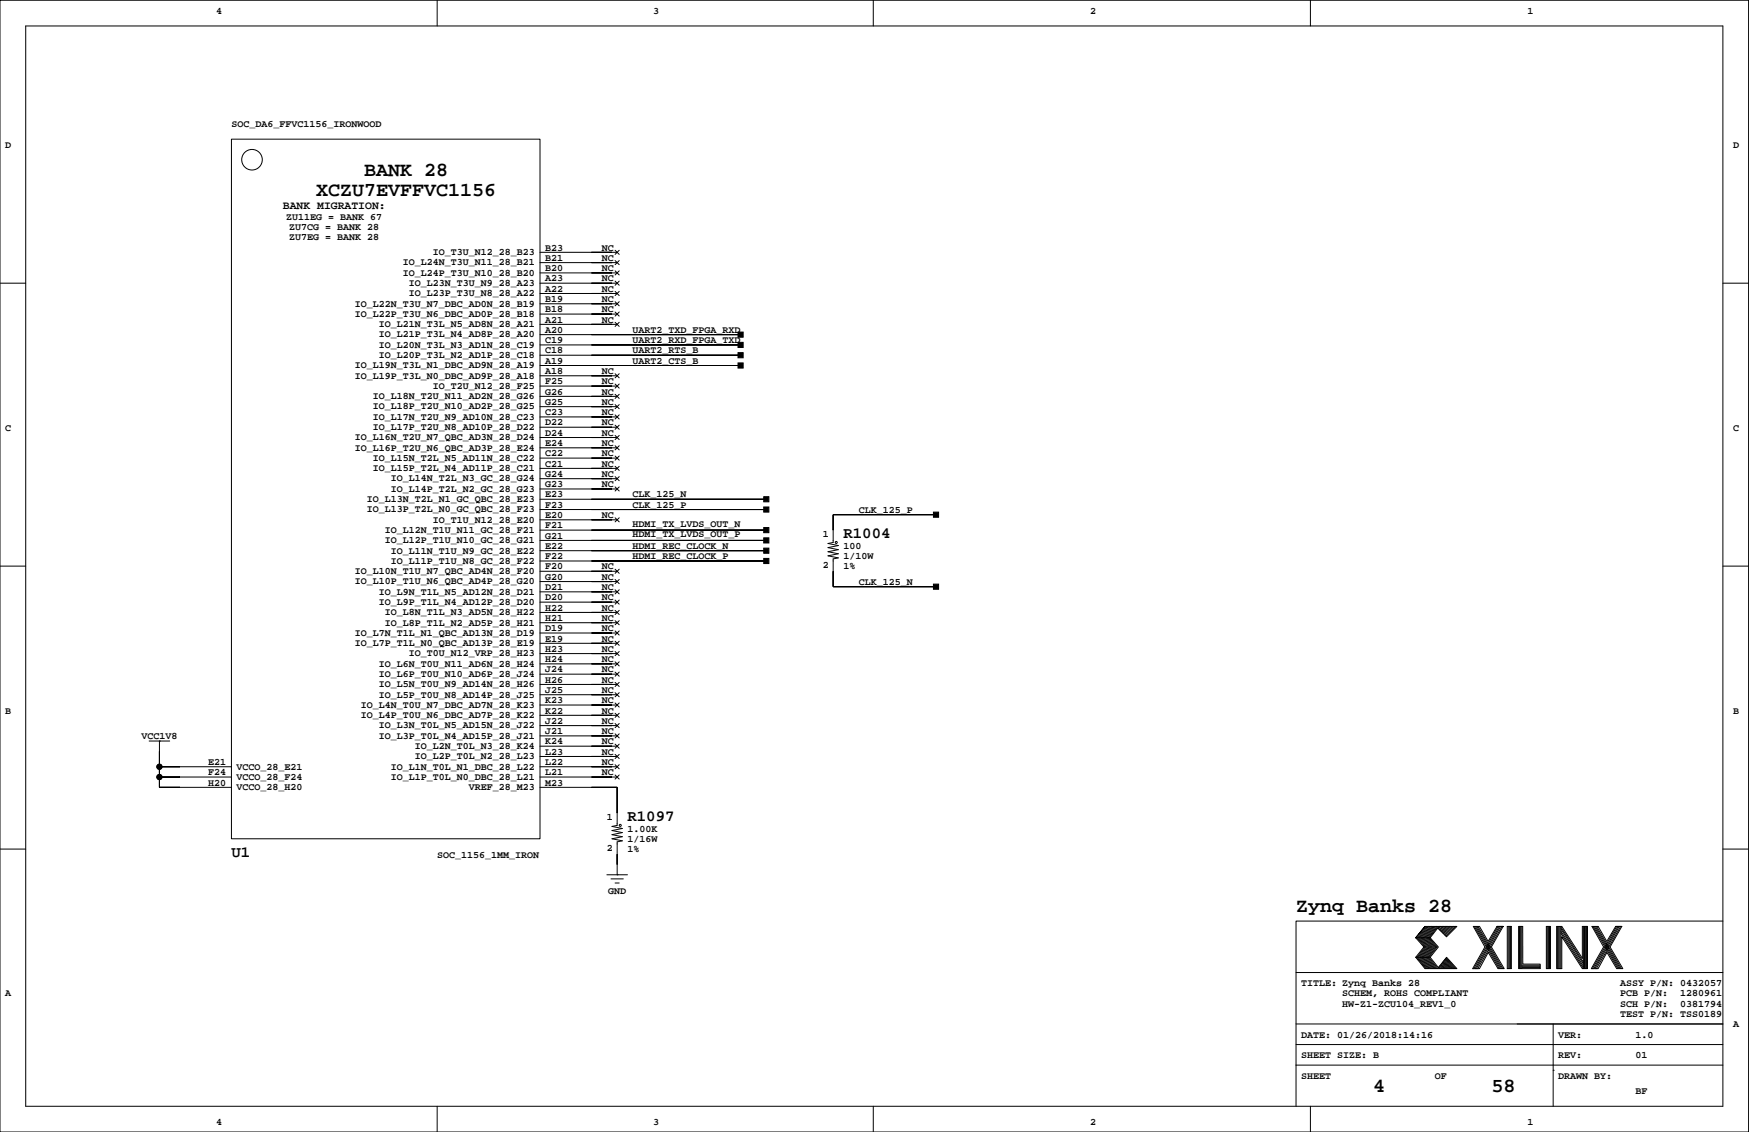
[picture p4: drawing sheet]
<svg xmlns="http://www.w3.org/2000/svg" width="432mm" height="279mm" viewBox="0 0 432 279" stroke-linecap="round" stroke-linejoin="round" font-family="sans-serif">
<defs><g id="words">
<g font-size="4.9">
<text x="89.9" y="43.4">BANK 28</text>
<text x="78.1" y="48.4">XCZU7EVFFVC1156</text>
<text x="320" y="225.2">Zynq Banks 28</text>
<text x="339" y="269.6">4</text>
<text x="368.2" y="269.6">58</text>
</g>
<g font-size="3.9">
<text x="208.2" y="132.7">R1004</text>
<text x="154.9" y="202.5">R1097</text>
<text x="57.1" y="211.4">U1</text>
</g>
<text font-size="2.8" x="69.8" y="51.6">BANK MIGRATION:</text>
<g font-size="2.5">
<text x="53.3" y="3.4">4</text>
<text x="161.3" y="3.4">3</text>
<text x="269.2" y="3.4">2</text>
<text x="377.1" y="3.4">1</text>
<text x="57.1" y="31.4">SOC_DA6_FFVC1156_IRONWOOD</text>
<text x="1.3" y="36.4">D</text>
<text x="427.9" y="36.4">D</text>
<text x="70.7" y="54.2">ZU11EG = BANK 67</text>
<text x="71.4" y="56.8">ZU7CG = BANK 28</text>
<text x="71.4" y="59.3">ZU7EG = BANK 28</text>
<text x="99.5" y="65.5">IO_L24N_T3U_N11_28_B21</text>
<text x="106.9" y="63">IO_T3U_N12_28_B23</text>
<text x="134.6" y="61.8">B23</text>
<text x="134.6" y="64.4">B21</text>
<text x="148.6" y="61.8">NC</text>
<text x="148.6" y="64.4">NC</text>
<text x="99.5" y="68.1">IO_L24P_T3U_N10_28_B20</text>
<text x="100.9" y="70.6">IO_L23N_T3U_N9_28_A23</text>
<text x="134.6" y="66.9">B20</text>
<text x="134.6" y="69.5">A23</text>
<text x="134.6" y="72">A22</text>
<text x="148.6" y="72">NC</text>
<text x="148.6" y="66.9">NC</text>
<text x="148.6" y="69.5">NC</text>
<text x="87.6" y="75.7">IO_L22N_T3U_N7_DBC_AD0N_28_B19</text>
<text x="100.9" y="73.1">IO_L23P_T3U_N8_28_A22</text>
<text x="134.6" y="74.5">B19</text>
<text x="134.6" y="77.1">B18</text>
<text x="148.6" y="77.1">NC</text>
<text x="148.6" y="74.5">NC</text>
<text x="87.6" y="78.2">IO_L22P_T3U_N6_DBC_AD0P_28_B18</text>
<text x="93.5" y="83.3">IO_L21P_T3L_N4_AD8P_28_A20</text>
<text x="93.5" y="80.7">IO_L21N_T3L_N5_AD8N_28_A21</text>
<text x="134.6" y="79.6">A21</text>
<text x="134.6" y="82.2">A20</text>
<text x="148.6" y="79.6">NC</text>
<text x="156.2" y="82.2">UART2_TXD_FPGA_RXD</text>
<text x="93.5" y="88.4">IO_L20P_T3L_N2_AD1P_28_C18</text>
<text x="93.5" y="85.8">IO_L20N_T3L_N3_AD1N_28_C19</text>
<text x="134.6" y="84.7">C19</text>
<text x="134.6" y="87.2">C18</text>
<text x="134.6" y="89.8">A19</text>
<text x="156.2" y="84.7">UART2_RXD_FPGA_TXD</text>
<text x="156.2" y="89.8">UART2_CTS_B</text>
<text x="156.2" y="87.2">UART2_RTS_B</text>
<text x="87.6" y="93.4">IO_L19P_T3L_N0_DBC_AD9P_28_A18</text>
<text x="87.6" y="90.9">IO_L19N_T3L_N1_DBC_AD9N_28_A19</text>
<text x="106.9" y="96">IO_T2U_N12_28_F25</text>
<text x="134.6" y="92.3">A18</text>
<text x="134.6" y="94.9">F25</text>
<text x="148.6" y="94.9">NC</text>
<text x="148.6" y="92.3">NC</text>
<text x="92" y="101.1">IO_L18P_T2U_N10_AD2P_28_G25</text>
<text x="92" y="98.5">IO_L18N_T2U_N11_AD2N_28_G26</text>
<text x="134.6" y="97.4">G26</text>
<text x="134.6" y="99.9">G25</text>
<text x="148.6" y="99.9">NC</text>
<text x="148.6" y="97.4">NC</text>
<text x="1.3" y="106.3">C</text>
<text x="92" y="106.1">IO_L17P_T2U_N8_AD10P_28_D22</text>
<text x="92" y="103.6">IO_L17N_T2U_N9_AD10N_28_C23</text>
<text x="134.6" y="102.5">C23</text>
<text x="134.6" y="105">D22</text>
<text x="134.6" y="107.5">D24</text>
<text x="148.6" y="107.5">NC</text>
<text x="148.6" y="105">NC</text>
<text x="148.6" y="102.5">NC</text>
<text x="427.9" y="106.3">C</text>
<text x="87.6" y="111.2">IO_L16P_T2U_N6_QBC_AD3P_28_E24</text>
<text x="87.6" y="108.7">IO_L16N_T2U_N7_QBC_AD3N_28_D24</text>
<text x="92" y="113.8">IO_L15N_T2L_N5_AD11N_28_C22</text>
<text x="134.6" y="110.1">E24</text>
<text x="134.6" y="112.6">C22</text>
<text x="148.6" y="112.6">NC</text>
<text x="148.6" y="110.1">NC</text>
<text x="92" y="116.3">IO_L15P_T2L_N4_AD11P_28_C21</text>
<text x="96.5" y="118.8">IO_L14N_T2L_N3_GC_28_G24</text>
<text x="134.6" y="115.2">C21</text>
<text x="134.6" y="117.7">G24</text>
<text x="148.6" y="117.7">NC</text>
<text x="148.6" y="115.2">NC</text>
<text x="90.6" y="123.9">IO_L13N_T2L_N1_GC_QBC_28_E23</text>
<text x="96.5" y="121.4">IO_L14P_T2L_N2_GC_28_G23</text>
<text x="134.6" y="120.2">G23</text>
<text x="134.6" y="122.8">E23</text>
<text x="134.6" y="125.3">F23</text>
<text x="148.6" y="120.2">NC</text>
<text x="156.2" y="125.3">CLK_125_P</text>
<text x="156.2" y="122.8">CLK_125_N</text>
<text x="90.6" y="126.5">IO_L13P_T2L_N0_GC_QBC_28_F23</text>
<text x="95" y="131.5">IO_L12N_T1U_N11_GC_28_F21</text>
<text x="106.9" y="129">IO_T1U_N12_28_E20</text>
<text x="134.6" y="127.9">E20</text>
<text x="134.6" y="130.4">F21</text>
<text x="148.6" y="127.9">NC</text>
<text x="156.2" y="130">HDMI_TX_LVDS_OUT_N</text>
<text x="212" y="126.6">CLK_125_P</text>
<text x="95" y="134.1">IO_L12P_T1U_N10_GC_28_G21</text>
<text x="96.5" y="136.6">IO_L11N_T1U_N9_GC_28_E22</text>
<text x="134.6" y="132.9">G21</text>
<text x="134.6" y="135.5">E22</text>
<text x="156.2" y="135.5">HDMI_REC_CLOCK_N</text>
<text x="156.2" y="132.6">HDMI_TX_LVDS_OUT_P</text>
<text x="203.2" y="132.6">1</text>
<text x="208.2" y="135.5">100</text>
<text x="87.6" y="141.7">IO_L10N_T1U_N7_QBC_AD4N_28_F20</text>
<text x="96.5" y="139.2">IO_L11P_T1U_N8_GC_28_F22</text>
<text x="134.6" y="138">F22</text>
<text x="134.6" y="140.6">F20</text>
<text x="134.6" y="143.1">G20</text>
<text x="148.6" y="140.6">NC</text>
<text x="148.6" y="143.1">NC</text>
<text x="156.2" y="138">HDMI_REC_CLOCK_P</text>
<text x="203.2" y="140.2">2</text>
<text x="208.2" y="140.6">1%</text>
<text x="208.2" y="138">1/10W</text>
<text x="87.6" y="144.2">IO_L10P_T1U_N6_QBC_AD4P_28_G20</text>
<text x="93.5" y="149.3">IO_L9P_T1L_N4_AD12P_28_D20</text>
<text x="93.5" y="146.8">IO_L9N_T1L_N5_AD12N_28_D21</text>
<text x="134.6" y="145.6">D21</text>
<text x="134.6" y="148.2">D20</text>
<text x="148.6" y="145.6">NC</text>
<text x="148.6" y="148.2">NC</text>
<text x="212" y="144.4">CLK_125_N</text>
<text x="95" y="154.4">IO_L8P_T1L_N2_AD5P_28_H21</text>
<text x="95" y="151.9">IO_L8N_T1L_N3_AD5N_28_H22</text>
<text x="134.6" y="150.7">H22</text>
<text x="134.6" y="153.3">H21</text>
<text x="134.6" y="155.8">D19</text>
<text x="148.6" y="155.8">NC</text>
<text x="148.6" y="150.7">NC</text>
<text x="148.6" y="153.3">NC</text>
<text x="87.6" y="159.5">IO_L7P_T1L_N0_QBC_AD13P_28_E19</text>
<text x="87.6" y="156.9">IO_L7N_T1L_N1_QBC_AD13N_28_D19</text>
<text x="134.6" y="158.3">E19</text>
<text x="134.6" y="160.9">H23</text>
<text x="148.6" y="160.9">NC</text>
<text x="148.6" y="158.3">NC</text>
<text x="93.5" y="167.1">IO_L6P_T0U_N10_AD6P_28_J24</text>
<text x="93.5" y="164.6">IO_L6N_T0U_N11_AD6N_28_H24</text>
<text x="100.9" y="162">IO_T0U_N12_VRP_28_H23</text>
<text x="134.6" y="163.4">H24</text>
<text x="134.6" y="166">J24</text>
<text x="148.6" y="166">NC</text>
<text x="148.6" y="163.4">NC</text>
<text x="93.5" y="172.2">IO_L5P_T0U_N8_AD14P_28_J25</text>
<text x="93.5" y="169.6">IO_L5N_T0U_N9_AD14N_28_H26</text>
<text x="134.6" y="168.5">H26</text>
<text x="134.6" y="171">J25</text>
<text x="134.6" y="173.6">K23</text>
<text x="148.6" y="171">NC</text>
<text x="148.6" y="173.6">NC</text>
<text x="148.6" y="168.5">NC</text>
<text x="1.3" y="176.1">B</text>
<text x="89.1" y="177.2">IO_L4P_T0U_N6_DBC_AD7P_28_K22</text>
<text x="89.1" y="174.7">IO_L4N_T0U_N7_DBC_AD7N_28_K23</text>
<text x="93.5" y="179.8">IO_L3N_T0L_N5_AD15N_28_J22</text>
<text x="134.6" y="176.1">K22</text>
<text x="134.6" y="178.7">J22</text>
<text x="148.6" y="176.1">NC</text>
<text x="148.6" y="178.7">NC</text>
<text x="427.9" y="176.1">B</text>
<text x="34.9" y="182.5">VCC1V8</text>
<text x="93.5" y="182.3">IO_L3P_T0L_N4_AD15P_28_J21</text>
<text x="102.4" y="184.9">IO_L2N_T0L_N3_28_K24</text>
<text x="134.6" y="181.2">J21</text>
<text x="134.6" y="183.7">K24</text>
<text x="148.6" y="181.2">NC</text>
<text x="148.6" y="183.7">NC</text>
<text x="51.4" y="188.8">E21</text>
<text x="51.4" y="191.4">F24</text>
<text x="58.4" y="189.9">VCCO_28_E21</text>
<text x="96.5" y="189.9">IO_L1N_T0L_N1_DBC_28_L22</text>
<text x="102.4" y="187.4">IO_L2P_T0L_N2_28_L23</text>
<text x="134.6" y="186.3">L23</text>
<text x="134.6" y="188.8">L22</text>
<text x="134.6" y="191.4">L21</text>
<text x="148.6" y="191.4">NC</text>
<text x="148.6" y="186.3">NC</text>
<text x="148.6" y="188.8">NC</text>
<text x="51.4" y="193.9">H20</text>
<text x="58.4" y="195">VCCO_28_H20</text>
<text x="58.4" y="192.5">VCCO_28_F24</text>
<text x="96.5" y="192.5">IO_L1P_T0L_N0_DBC_28_L21</text>
<text x="115.8" y="195">VREF_28_M23</text>
<text x="134.6" y="193.9">M23</text>
<text x="149.8" y="202.4">1</text>
<text x="154.9" y="205.3">1.00K</text>
<text x="154.9" y="207.9">1/16W</text>
<text x="107.9" y="211.7">SOC_1156_1MM_IRON</text>
<text x="149.8" y="210">2</text>
<text x="154.9" y="210.4">1%</text>
<text x="150.1" y="220.6">GND</text>
<text x="1.3" y="245.9">A</text>
<text x="321.2" y="243.4">TITLE: Zynq Banks 28</text>
<text x="331.4" y="245.9">SCHEM, ROHS COMPLIANT</text>
<text x="400" y="245.9">PCB P/N:</text>
<text x="400" y="243.4">ASSY P/N: 0432057</text>
<text x="414.8" y="245.9">1280961</text>
<text x="331.4" y="248.5">HW-Z1-ZCU104_REV1_0</text>
<text x="400" y="251">TEST P/N: TSS0189</text>
<text x="400" y="248.5">SCH P/N:</text>
<text x="414.8" y="248.5">0381794</text>
<text x="321.2" y="256.1">DATE: 01/26/2018:14:16</text>
<text x="384.7" y="256.1">VER:</text>
<text x="403.8" y="256.1">1.0</text>
<text x="427.9" y="253.6">A</text>
<text x="321.2" y="261.2">SHEET SIZE: B</text>
<text x="384.7" y="261.2">REV:</text>
<text x="403.8" y="261.2">01</text>
<text x="321.2" y="266.3">SHEET</text>
<text x="354.2" y="266.3">OF</text>
<text x="384.7" y="266.3">DRAWN BY:</text>
<text x="403.8" y="270.1">BF</text>
<text x="53.3" y="277.7">4</text>
<text x="161.3" y="277.7">3</text>
<text x="269.2" y="277.7">2</text>
<text x="377.1" y="277.7">1</text>
</g>
</g></defs>
<g fill="none" stroke="#000" stroke-width=".25">
<path d="M0 .1h431.7v279.3h-431.7zM6.3 6.4h419.1v266.7h-419.1zM107.9 .1v6.3M215.6 .1v6.3M323.5 .1v6.3M57.1 34.3h76.2v172.7h-76.2zM0 69.9h6.3M133.3 69.9h19.1M133.3 77.5h19.1M133.3 75h19.1M133.3 72.4h19.1M133.3 67.4h19.1"/>
<path d="M133.3 64.8h19.1M133.3 62.3h19.1M151.9 77l1 1M151.9 71.9l1 1M151.9 74.5l1 1M151.9 66.9l1 1M151.9 69.4l1 1M151.9 61.8l1 1M151.9 64.3l1 1M151.9 79.5l1 1.1M152.9 77l-1 1M152.9 71.9l-1 1"/>
<path d="M152.9 74.5l-1 1M152.9 66.9l-1 1M152.9 69.4l-1 1M152.9 61.8l-1 1M152.9 64.3l-1 1M152.9 79.5l-1 1.1M425.4 69.9h6.3M133.3 97.8h19.1M133.3 95.3h19.1M133.3 92.8h19.1M133.3 90.2h49.5M133.3 87.7h49.5"/>
<path d="M133.3 85.1h49.5M133.3 82.6h49.5M133.3 80.1h19.1M151.9 99.9l1 1M151.9 97.3l1 1M151.9 94.8l1 1M151.9 92.2l1 1.1M152.9 99.9l-1 1M152.9 97.3l-1 1M152.9 94.8l-1 1M152.9 92.2l-1 1.1M133.3 118.1h19.1"/>
<path d="M133.3 115.6h19.1M133.3 113.1h19.1M133.3 110.5h19.1M133.3 108h19.1M133.3 105.4h19.1M133.3 102.9h19.1M133.3 100.4h19.1M151.9 117.6l1 1.1M151.9 115.1l1 1M151.9 112.6l1 1M151.9 110l1 1M151.9 107.5l1 1"/>
<path d="M151.9 104.9l1 1.1M151.9 102.4l1 1M152.9 117.6l-1 1.1M152.9 115.1l-1 1M152.9 112.6l-1 1M152.9 110l-1 1M152.9 107.5l-1 1M152.9 104.9l-1 1.1M152.9 102.4l-1 1M0 139.7h6.3M133.3 138.5h55.9M133.3 135.9h55.9"/>
<path d="M133.3 133.4h55.9M133.3 130.8h55.9M133.3 128.3h19.1M133.3 125.8h55.9M133.3 123.2h55.9M133.3 120.7h19.1M151.9 120.2l1 1M151.9 127.8l1 1M152.9 120.2l-1 1M152.9 127.8l-1 1M231.1 127h-25.4v6.9l-1.3 .2 2.6 .6-2.6 .5 2.6 .5-2.6 .5 2.6 .5-2.6 .5 2.6 .5-1.3 .3v6.8h25.4M425.4 139.7h6.3"/>
<path d="M133.3 158.8h19.1M133.3 156.2h19.1M133.3 153.7h19.1M133.3 151.2h19.1M133.3 148.6h19.1M133.3 146.1h19.1M133.3 143.5h19.1M133.3 141h19.1M151.9 155.7l1 1M151.9 158.3l1 1M151.9 150.7l1 1M151.9 153.2l1 1"/>
<path d="M151.9 145.6l1 1M151.9 148.1l1 1M151.9 140.5l1 1M151.9 143l1 1M152.9 155.7l-1 1M152.9 158.3l-1 1M152.9 150.7l-1 1M152.9 153.2l-1 1M152.9 145.6l-1 1M152.9 148.1l-1 1M152.9 140.5l-1 1M152.9 143l-1 1"/>
<path d="M133.3 179.1h19.1M133.3 176.6h19.1M133.3 174h19.1M133.3 171.5h19.1M133.3 168.9h19.1M133.3 166.4h19.1M133.3 163.9h19.1M133.3 161.3h19.1M151.9 176l1 1.1M151.9 178.6l1 1M151.9 171l1 1M151.9 173.5l1 1"/>
<path d="M151.9 165.9l1 1M151.9 168.4l1 1M151.9 160.8l1 1M151.9 163.3l1 1.1M152.9 176l-1 1.1M152.9 178.6l-1 1M152.9 171l-1 1M152.9 173.5l-1 1M152.9 165.9l-1 1M152.9 168.4l-1 1M152.9 160.8l-1 1M152.9 163.3l-1 1.1"/>
<path d="M36.8 182.9h5.1M39.4 182.9h.1M39.4 182.9v11.4h17.7M39.4 191.8h17.7M39.4 189.3h17.7M133.3 194.3h19.1v9.4l-1.3 .3 2.5 .5-2.5 .5 2.5 .5-2.5 .5 2.5 .5-2.5 .5 2.5 .5-1.2 .3v8.1M133.3 191.8h19.1M133.3 189.3h19.1M133.3 186.7h19.1M133.3 184.2h19.1M133.3 181.6h19.1M151.9 191.3l1 1"/>
<path d="M151.9 186.2l1 1M151.9 188.7l1 1.1M151.9 181.1l1 1M151.9 183.7l1 1M152.9 191.3l-1 1M152.9 186.2l-1 1M152.9 188.7l-1 1.1M152.9 181.1l-1 1M152.9 183.7l-1 1M0 209.6h6.3M149.8 215.9h5.1M150.8 216.9h3.1"/>
<path d="M151.9 217.9h1M152.4 215.9h.1M425.4 209.6h6.3M349.5 236.3h3.6M349.9 231.5l1.9 2.2-2 2.6 2.2 2.8M350.1 236.3l2.2 2.8M350.2 231.5l1.9 2.3-2 2.5M350.4 236.3l2.2 2.8M350.5 231.5l1.9 2.3-2 2.5M350.6 236.3l2.3 2.7M350.8 231.5l1.9 2.3-2 2.5M351 236.3l2.2 2.8"/>
<path d="M351.1 231.5l1.9 2.3-2 2.5M351.3 236.3l2.2 2.8M351.4 231.5l1.9 2.3-2 2.5M351.6 236.3l2.2 2.8M351.7 231.5l1.9 2.2M351.8 228.7l-2.3 2.8 2.3-2.8h7.9l-2.6 2.5-2.1-2.1-1.9 2.4 2 2.2-2 2.6 2 2.5 2-2.5 2.6 2.8h-7.9l-2.3-2.8M351.9 236.3l2.2 2.8M352 231.5l1.9 2.2M352.1 228.7l-2.2 2.7M352.2 236.3l2.2 2.8M352.3 231.5l1.9 2.3-2 2.5M352.4 228.7l-2.2 2.7"/>
<path d="M352.5 236.3l2.2 2.8M352.6 231.5l1.9 2.2M352.7 228.7l-2.2 2.7M352.8 236.3l2.2 2.8M352.8 231.5l2 2.2M353 228.7l-2.2 2.7M353.1 231.5h-3.6l2.1 2.2-2.1 2.6M353.2 228.7l-2.1 2.7M353.6 233.8l-2 2.5M353.6 228.7l-2.2 2.7M353.8 228.7l-2.1 2.7M353.9 233.8l-1.9 2.4"/>
<path d="M354.1 228.7l-2.1 2.7M354.4 228.7l-2.1 2.7M354.5 233.8l-2 2.5M354.7 228.7l-2.1 2.7M354.8 233.8l-2 2.5M355 228.7l-2.1 2.7M355.2 238.8l.2 .3M355.3 238.6l.4 .5M355.4 228.7l-.4 .4M355.4 238.4l.6 .7M355.6 238.3l.7 .8M355.7 238.1l.9 1"/>
<path d="M355.7 228.7l-.5 .5M355.9 237.9l1 1.2M356 237.8l1.2 1.3M356.1 228.7l-.8 .7M356.1 237.6l1.4 1.4M356.3 237.4l1.5 1.7M356.4 237.2l1.6 1.9M356.5 228.7l-1 .9M356.5 237.1l1.8 2M356.7 236.9l1.9 2.2M356.8 236.7l2.1 2.4M356.8 228.7l-1.1 1.1"/>
<path d="M356.9 236.6l2.3 2.5M357.1 236.5l2.3 2.6M357.2 228.7l-1.3 1.2M357.5 228.7l-1.4 1.4M357.8 228.7l-1.6 1.6M358.2 228.7l-1.8 1.7M358.5 228.7l-1.9 1.9M359 228.7l-2.2 2.1M359.3 228.7l-2.3 2.3M364 228.7l6.1 10.4M364.3 228.7l6.1 10.4M364.6 228.7l6.1 10.4"/>
<path d="M364.9 228.7l6.1 10.4M367.4 232.3l-2.1-3.6h-1.6l2.9 5-3 5.4h1.7l2.1-4 2.4 4h1.6l-3.2-5.4M369.6 228.7l-2.2 3.6M369.8 228.7l-5.9 10.4M370.2 228.7l-6 10.4M370.5 228.7l-6 10.4M370.8 228.7l-6 10.4M371.1 228.7h-1.5h1.5l-2.9 5M372.1 228.7h1v10.4h-1zM372.4 228.7v10.4M372.6 228.7v10.4M372.9 228.7v10.4"/>
<path d="M374.9 228.7h1v9.3h4.3v1.1h-5.3zM375.1 228.7v10.4M375.4 228.7v10.4M375.7 228.7v10.4M375.7 238.2h4.5M375.7 238.5h4.5M375.7 238.8h4.5M381.8 228.7h1v10.4h-1zM382 228.7v10.4M382.3 228.7v10.4M382.5 228.7v10.4M384.3 228.7h1.3l5.1 7.8v-7.8h1.2v10.4h-1.2l-5.1-7.9v7.9h-1.3z"/>
<path d="M384.5 228.7v10.4M384.8 228.7v10.4M385.1 228.7v10.4M385.3 228.7v10.4M385.3 230.3l5.6 8.7M385.3 229.8l5.6 8.7M385.3 229.2l5.6 8.7M385.3 228.8l5.6 8.7M390.9 228.7v10.4M391.2 228.7v10.4M391.5 228.7v10.4M391.7 228.6v10.4"/>
<path d="M393.3 228.7l6.1 10.4M393.6 228.7l6.1 10.4M393.9 228.7l6.1 10.4M394.2 228.7l6.1 10.4M396.7 232.3l-2.1-3.6h-1.6l2.9 5-3 5.4M397.5 233.7l3.2 5.4h-1.6l-2.4-4-2.2 4h-1.6M398.9 228.7l-2.2 3.6M399.1 228.7l-6 10.4M399.4 228.7l-5.9 10.4M399.7 228.7l-5.9 10.4M400.1 228.7l-6 10.4M400.4 228.7h-1.5h1.5l-2.9 5"/>
<path d="M425.4 227.3h-105.4v35.6M320 257.8h105.4M320 252.7h105.4M320 240h105.4M383.5 252.7v20.4M107.9 273.1v6.3M215.6 273.1v6.3M320 262.9v10.2M320 262.9h105.4M323.5 273.1v6.3M383.5 264.2h.1"/>
<circle cx="62.2" cy="39.4" r="2.54"/>
<circle cx="206.5" cy="133.9" r=".25"/>
<circle cx="39.4" cy="191.8" r=".63"/>
<circle cx="39.4" cy="189.3" r=".63"/>
<circle cx="153.1" cy="203.7" r=".25"/>
</g>
<g fill="#000" stroke="#000" stroke-width=".25">
<path d="M146 77.5h5.1z" fill-rule="evenodd"/>
<path d="M146 72.4h5.1z" fill-rule="evenodd"/>
<path d="M146 75h5.1z" fill-rule="evenodd"/>
<path d="M146 67.4h5.1z" fill-rule="evenodd"/>
<path d="M146 69.9h5.1z" fill-rule="evenodd"/>
<path d="M146 62.3h5.1z" fill-rule="evenodd"/>
<path d="M146 64.8h5.1z" fill-rule="evenodd"/>
<path d="M146 97.8h5.1z" fill-rule="evenodd"/>
<path d="M146 95.3h5.1z" fill-rule="evenodd"/>
<path d="M146 92.8h5.1z" fill-rule="evenodd"/>
<path d="M146 80.1h5.1z" fill-rule="evenodd"/>
<path d="M182.2 84.5h1.3v1.3h-1.3z" fill-rule="evenodd"/>
<path d="M182.2 82h1.3v1.2h-1.3z" fill-rule="evenodd"/>
<path d="M182.2 89.6h1.3v1.2h-1.3z" fill-rule="evenodd"/>
<path d="M182.2 87h1.3v1.3h-1.3z" fill-rule="evenodd"/>
<path d="M146 85.1h36.8z" fill-rule="evenodd"/>
<path d="M146 82.6h36.8z" fill-rule="evenodd"/>
<path d="M146 90.2h36.8z" fill-rule="evenodd"/>
<path d="M146 87.7h36.8z" fill-rule="evenodd"/>
<path d="M146 118.1h5.1z" fill-rule="evenodd"/>
<path d="M146 115.6h5.1z" fill-rule="evenodd"/>
<path d="M146 113.1h5.1z" fill-rule="evenodd"/>
<path d="M146 110.5h5.1z" fill-rule="evenodd"/>
<path d="M146 108h5.1z" fill-rule="evenodd"/>
<path d="M146 105.4h5.1z" fill-rule="evenodd"/>
<path d="M146 102.9h5.1z" fill-rule="evenodd"/>
<path d="M146 100.4h5.1z" fill-rule="evenodd"/>
<path d="M146 120.7h5.1z" fill-rule="evenodd"/>
<path d="M146 128.3h5.1z" fill-rule="evenodd"/>
<path d="M188.6 135.3h1.2v1.3h-1.2z" fill-rule="evenodd"/>
<path d="M188.6 137.8h1.2v1.3h-1.2z" fill-rule="evenodd"/>
<path d="M188.6 132.7h1.2v1.3h-1.2z" fill-rule="evenodd"/>
<path d="M188.6 130.2h1.2v1.3h-1.2z" fill-rule="evenodd"/>
<path d="M188.6 125.1h1.2v1.3h-1.2z" fill-rule="evenodd"/>
<path d="M188.6 122.6h1.2v1.3h-1.2z" fill-rule="evenodd"/>
<path d="M146 135.9h43.2z" fill-rule="evenodd"/>
<path d="M146 138.5h43.2z" fill-rule="evenodd"/>
<path d="M146 133.4h43.2z" fill-rule="evenodd"/>
<path d="M146 130.8h43.2z" fill-rule="evenodd"/>
<path d="M146 125.8h43.2z" fill-rule="evenodd"/>
<path d="M146 123.2h43.2z" fill-rule="evenodd"/>
<path d="M205.7 127v3.8z" fill-rule="evenodd"/>
<path d="M230.5 126.4h1.2v1.3h-1.2z" fill-rule="evenodd"/>
<path d="M205.7 127h25.4z" fill-rule="evenodd"/>
<path d="M146 156.2h5.1z" fill-rule="evenodd"/>
<path d="M146 158.8h5.1z" fill-rule="evenodd"/>
<path d="M146 151.2h5.1z" fill-rule="evenodd"/>
<path d="M146 153.7h5.1z" fill-rule="evenodd"/>
<path d="M146 146.1h5.1z" fill-rule="evenodd"/>
<path d="M146 148.6h5.1z" fill-rule="evenodd"/>
<path d="M146 141h5.1z" fill-rule="evenodd"/>
<path d="M146 143.5h5.1z" fill-rule="evenodd"/>
<path d="M205.7 141v3.8z" fill-rule="evenodd"/>
<path d="M230.5 144.2h1.2v1.2h-1.2z" fill-rule="evenodd"/>
<path d="M205.7 144.8h25.4z" fill-rule="evenodd"/>
<path d="M146 176.6h5.1z" fill-rule="evenodd"/>
<path d="M146 179.1h5.1z" fill-rule="evenodd"/>
<path d="M146 171.5h5.1z" fill-rule="evenodd"/>
<path d="M146 174h5.1z" fill-rule="evenodd"/>
<path d="M146 166.4h5.1z" fill-rule="evenodd"/>
<path d="M146 168.9h5.1z" fill-rule="evenodd"/>
<path d="M146 161.3h5.1z" fill-rule="evenodd"/>
<path d="M146 163.9h5.1z" fill-rule="evenodd"/>
<path d="M39.4 185.4v3.9z" fill-rule="evenodd"/>
<path d="M39.4 189.3v2.5z" fill-rule="evenodd"/>
<path d="M39.4 191.8v2.5z" fill-rule="evenodd"/>
<path d="M39.4 189.3h5z" fill-rule="evenodd"/>
<path d="M39.4 191.8h5z" fill-rule="evenodd"/>
<path d="M39.4 194.3h5z" fill-rule="evenodd"/>
<path d="M146 191.8h5.1z" fill-rule="evenodd"/>
<path d="M146 186.7h5.1z" fill-rule="evenodd"/>
<path d="M146 189.3h5.1z" fill-rule="evenodd"/>
<path d="M146 181.6h5.1z" fill-rule="evenodd"/>
<path d="M146 184.2h5.1z" fill-rule="evenodd"/>
<path d="M146 194.3h6.4z" fill-rule="evenodd"/>
<path d="M152.4 194.3v6.4z" fill-rule="evenodd"/>
<path d="M152.4 210.8v2.6z" fill-rule="evenodd"/>
<circle cx="39.4" cy="191.8" r=".63"/>
<circle cx="39.4" cy="189.3" r=".63"/>
</g>
<use href="#words"/>
</svg>
